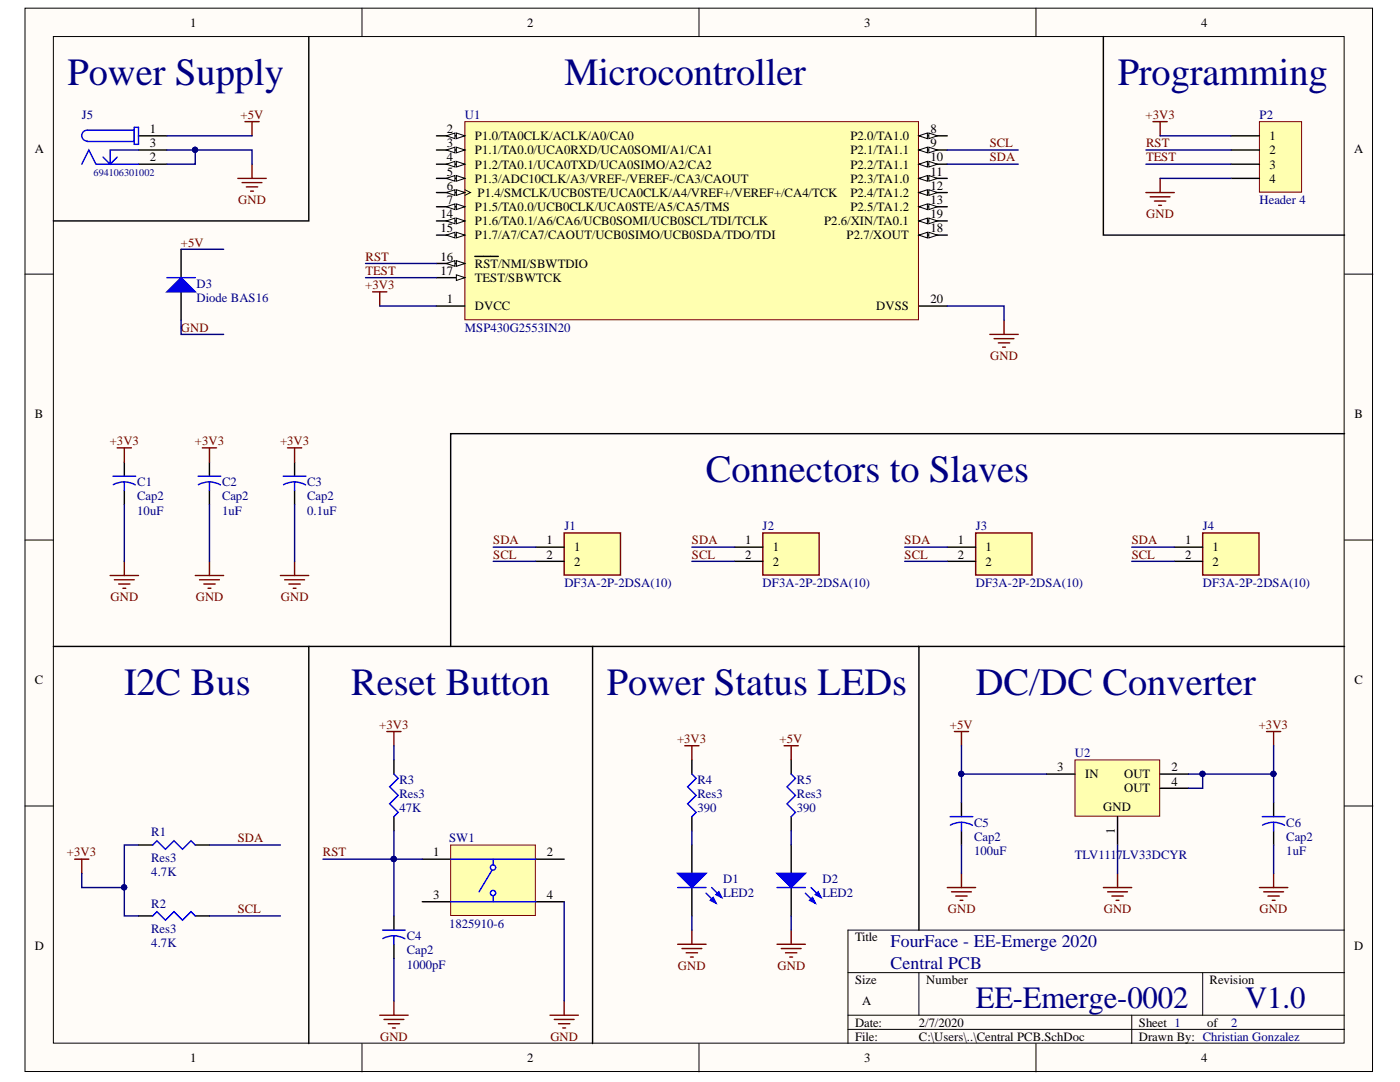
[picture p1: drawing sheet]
<svg xmlns="http://www.w3.org/2000/svg" width="279mm" height="216mm" viewBox="0 0 279 216" stroke-linecap="round" stroke-linejoin="round" font-family="sans-serif">
<defs><g id="words">
<g font-size="7.7" fill="#000080">
<text x="13.4" y="17">Power Supply</text>
<text x="112.6" y="17">Microcontroller</text>
<text x="223.1" y="17">Programming</text>
<text x="140.9" y="96.2">Connectors to Slaves</text>
<text x="24.8" y="138.7">I2C Bus</text>
<text x="70.1" y="138.7">Reset Button</text>
<text x="121.1" y="138.7">Power Status LEDs</text>
<text x="194.7" y="138.7">DC/DC Converter</text>
</g>
<g font-size="6.2" fill="#000080">
<text x="194.7" y="201.2">EE-Emerge-0002</text>
<text x="248.5" y="201.2">V1.0</text>
</g>
<g font-size="3.5" fill="#000080">
<text x="177.7" y="189">FourFace - EE-Emerge 2020</text>
<text x="177.7" y="193.3">Central PCB</text>
</g>
<g font-size="2.5">
<text x="38" y="5.3">1</text>
<text x="105.2" y="5.3">2</text>
<text x="172.5" y="5.3">3</text>
<text x="239.7" y="5.3">4</text>
<text x="29.9" y="26.5">1</text>
<text x="29.9" y="29.4">3</text>
<text x="89.2" y="26.5">2</text>
<text x="89.2" y="29.4">3</text>
<text x="94.8" y="28">P1.0/TA0CLK/ACLK/A0/CA0</text>
<text x="169.7" y="28">P2.0/TA1.0</text>
<text x="185.7" y="26.5">8</text>
<text x="185.7" y="29.4">9</text>
<text x="253.3" y="28">1</text>
<text x="6.9" y="30.4">A</text>
<text x="29.9" y="32.2">2</text>
<text x="89.2" y="32.2">4</text>
<text x="89.2" y="35.1">5</text>
<text x="94.8" y="30.8">P1.1/TA0.0/UCA0RXD/UCA0SOMI/A1/CA1</text>
<text x="94.8" y="33.6">P1.2/TA0.1/UCA0TXD/UCA0SIMO/A2/CA2</text>
<text x="169.7" y="30.8">P2.1/TA1.1</text>
<text x="169.7" y="33.6">P2.2/TA1.1</text>
<text x="185.7" y="32.2">10</text>
<text x="185.7" y="35.1">11</text>
<text x="253.3" y="30.8">2</text>
<text x="253.3" y="33.6">3</text>
<text x="270.2" y="30.4">A</text>
<text x="89.2" y="37.9">6</text>
<text x="89.2" y="40.7">7</text>
<text x="94.8" y="36.4">P1.3/ADC10CLK/A3/VREF-/VEREF-/CA3/CAOUT</text>
<text x="95.3" y="39.3">P1.4/SMCLK/UCB0STE/UCA0CLK/A4/VREF+/VEREF+/CA4/TCK</text>
<text x="169.7" y="36.4">P2.3/TA1.0</text>
<text x="169.7" y="39.3">P2.4/TA1.2</text>
<text x="185.7" y="37.9">12</text>
<text x="185.7" y="40.7">13</text>
<text x="253.3" y="36.4">4</text>
<text x="87.9" y="43.5">14</text>
<text x="87.9" y="46.3">15</text>
<text x="94.8" y="42.1">P1.5/TA0.0/UCB0CLK/UCA0STE/A5/CA5/TMS</text>
<text x="94.8" y="45">P1.6/TA0.1/A6/CA6/UCB0SOMI/UCB0SCL/TDI/TCLK</text>
<text x="94.8" y="47.8">P1.7/A7/CA7/CAOUT/UCB0SIMO/UCB0SDA/TDO/TDI</text>
<text x="164.5" y="45">P2.6/XIN/TA0.1</text>
<text x="168.9" y="47.8">P2.7/XOUT</text>
<text x="169.7" y="42.1">P2.5/TA1.2</text>
<text x="185.7" y="46.3">18</text>
<text x="185.7" y="43.5">19</text>
<text x="87.9" y="52">16</text>
<text x="94.8" y="53.4">RST/NMI/SBWTDIO</text>
<text x="87.9" y="54.9">17</text>
<text x="94.8" y="56.3">TEST/SBWTCK</text>
<text x="89.2" y="60.5">1</text>
<text x="94.8" y="62">DVCC</text>
<text x="174.9" y="62">DVSS</text>
<text x="185.7" y="60.5">20</text>
<text x="6.9" y="83.5">B</text>
<text x="270.3" y="83.5">B</text>
<text x="109.1" y="108.6">1</text>
<text x="109.1" y="111.5">2</text>
<text x="114.6" y="110">1</text>
<text x="114.6" y="112.9">2</text>
<text x="148.7" y="108.6">1</text>
<text x="148.7" y="111.5">2</text>
<text x="154.2" y="110">1</text>
<text x="154.2" y="112.9">2</text>
<text x="191.2" y="108.6">1</text>
<text x="191.2" y="111.5">2</text>
<text x="196.7" y="110">1</text>
<text x="196.7" y="112.9">2</text>
<text x="236.5" y="108.6">1</text>
<text x="236.5" y="111.5">2</text>
<text x="242" y="110">1</text>
<text x="242" y="112.9">2</text>
<text x="6.9" y="136.6">C</text>
<text x="270.3" y="136.6">C</text>
<text x="211" y="153.9">3</text>
<text x="216.5" y="155.3">IN</text>
<text x="224.3" y="155.3">OUT</text>
<text x="233.8" y="153.9">2</text>
<text x="220.2" y="161.8">GND</text>
<text x="224.3" y="158.1">OUT</text>
<text x="233.8" y="156.8">4</text>
<text x="222.5" y="166.5" transform="rotate(-90 222.5 166.5)">1</text>
<text x="86.4" y="170.9">1</text>
<text x="109.2" y="170.9">2</text>
<text x="86.4" y="179.4">3</text>
<text x="109.2" y="179.4">4</text>
<text x="6.9" y="189.6">D</text>
<text x="170.6" y="187.9">Title</text>
<text x="270.2" y="189.6">D</text>
<text x="170.6" y="196.4">Size</text>
<text x="184.8" y="196.4">Number</text>
<text x="241.4" y="196.4">Revision</text>
<text x="172.1" y="200.6">A</text>
<text x="170.6" y="204.9">Date:</text>
<text x="170.6" y="207.6">File:</text>
<text x="183.4" y="204.9">2/7/2020</text>
<text x="183.4" y="207.6">C:\Users\..\Central PCB.SchDoc</text>
<text x="227.3" y="204.9">Sheet 1</text>
<text x="227.3" y="207.6">Drawn By: Christian Gonzalez</text>
<text x="240.9" y="204.9">of</text>
<text x="38" y="211.9">1</text>
<text x="105.2" y="211.9">2</text>
<text x="172.5" y="211.9">3</text>
<text x="239.7" y="211.9">4</text>
</g>
<g font-size="2.5" fill="#000080">
<text x="16.3" y="23.8">J5</text>
<text x="92.8" y="23.8">U1</text>
<text x="251.4" y="23.8">P2</text>
<text x="251.4" y="40.7">Header 4</text>
<text x="39.2" y="57.4">D3</text>
<text x="39.2" y="60.3">Diode BAS16</text>
<text x="92.8" y="66.2">MSP430G2553IN20</text>
<text x="27.4" y="97">C1</text>
<text x="27.4" y="99.8">Cap2</text>
<text x="44.3" y="97">C2</text>
<text x="44.3" y="99.8">Cap2</text>
<text x="61.3" y="97">C3</text>
<text x="61.3" y="99.8">Cap2</text>
<text x="27.4" y="102.7">10uF</text>
<text x="44.3" y="102.7">1uF</text>
<text x="61.3" y="102.7">0.1uF</text>
<text x="112.6" y="105.8">J1</text>
<text x="152.2" y="105.8">J2</text>
<text x="194.7" y="105.8">J3</text>
<text x="240.1" y="105.8">J4</text>
<text x="112.6" y="117.1">DF3A-2P-2DSA(10)</text>
<text x="152.2" y="117.1">DF3A-2P-2DSA(10)</text>
<text x="194.7" y="117.1">DF3A-2P-2DSA(10)</text>
<text x="240.1" y="117.1">DF3A-2P-2DSA(10)</text>
<text x="214.5" y="151.1">U2</text>
<text x="79.7" y="156.4">R3</text>
<text x="79.7" y="159.3">Res3</text>
<text x="139.2" y="156.4">R4</text>
<text x="139.2" y="159.3">Res3</text>
<text x="159.1" y="156.4">R5</text>
<text x="159.1" y="159.3">Res3</text>
<text x="30.2" y="166.9">R1</text>
<text x="79.7" y="162.1">47K</text>
<text x="139.2" y="162.1">390</text>
<text x="159.1" y="162.1">390</text>
<text x="194.4" y="165">C5</text>
<text x="194.4" y="167.8">Cap2</text>
<text x="256.7" y="165">C6</text>
<text x="256.7" y="167.8">Cap2</text>
<text x="30.2" y="172">Res3</text>
<text x="89.6" y="168.1">SW1</text>
<text x="194.4" y="170.6">100uF</text>
<text x="214.5" y="171.5">TLV1117LV33DCYR</text>
<text x="256.7" y="170.6">1uF</text>
<text x="30.2" y="174.9">4.7K</text>
<text x="144.3" y="176.3">D1</text>
<text x="144.3" y="179.1">LED2</text>
<text x="164.1" y="176.3">D2</text>
<text x="164.1" y="179.1">LED2</text>
<text x="30.2" y="181.1">R2</text>
<text x="89.6" y="185.1">1825910-6</text>
<text x="30.2" y="189">4.7K</text>
<text x="30.2" y="186.2">Res3</text>
<text x="81.2" y="187.6">C4</text>
<text x="81.2" y="190.4">Cap2</text>
<text x="81.2" y="193.3">1000pF</text>
<text x="245.7" y="204.9">2</text>
</g>
<g font-size="2.5" fill="#800000">
<text x="48" y="23.8">+5V</text>
<text x="228.6" y="23.8">+3V3</text>
<text x="197.5" y="29.4">SCL</text>
<text x="228.7" y="29.4">RST</text>
<text x="197.5" y="32.2">SDA</text>
<text x="228.7" y="32.2">TEST</text>
<text x="47.5" y="40.7">GND</text>
<text x="228.7" y="43.5">GND</text>
<text x="36.1" y="49.2">+5V</text>
<text x="73" y="52">RST</text>
<text x="72.9" y="57.6">+3V3</text>
<text x="73" y="54.9">TEST</text>
<text x="36.1" y="66.2">GND</text>
<text x="197.6" y="71.8">GND</text>
<text x="21.9" y="88.8">+3V3</text>
<text x="38.9" y="88.8">+3V3</text>
<text x="55.9" y="88.8">+3V3</text>
<text x="98.4" y="108.6">SDA</text>
<text x="98.4" y="111.5">SCL</text>
<text x="138.1" y="108.6">SDA</text>
<text x="138.1" y="111.5">SCL</text>
<text x="180.5" y="108.6">SDA</text>
<text x="180.5" y="111.5">SCL</text>
<text x="225.8" y="108.6">SDA</text>
<text x="225.8" y="111.5">SCL</text>
<text x="22.1" y="119.9">GND</text>
<text x="39.1" y="119.9">GND</text>
<text x="56.1" y="119.9">GND</text>
<text x="75.7" y="145.4">+3V3</text>
<text x="135.1" y="148.2">+3V3</text>
<text x="155.6" y="148.2">+5V</text>
<text x="189.6" y="145.4">+5V</text>
<text x="251.2" y="145.4">+3V3</text>
<text x="13.4" y="170.9">+3V3</text>
<text x="47.4" y="168.1">SDA</text>
<text x="64.4" y="170.9">RST</text>
<text x="47.4" y="182.2">SCL</text>
<text x="189.2" y="182.2">GND</text>
<text x="220.3" y="182.2">GND</text>
<text x="251.4" y="182.2">GND</text>
<text x="135.3" y="193.5">GND</text>
<text x="155.2" y="193.5">GND</text>
<text x="75.8" y="207.6">GND</text>
<text x="109.8" y="207.6">GND</text>
</g>
<text font-size="2" fill="#000080" x="18.7" y="35.2">694106301002</text>
</g></defs>
<g fill="#fffcf8" stroke="#000" stroke-width=".2">
<path d="M5 1.6h268.9v212.2h-268.9z"/>
<path d="M10.7 7.3h257.6v200.8h-257.6z"/>
</g>
<g fill="none" stroke="#000" stroke-width=".2">
<path d="M72.2 1.6v5.7M139.5 1.6v5.7M206.7 1.6v5.7M5 54.7h5.7M268.3 54.7h5.7M5 107.8h5.7M268.3 107.8h5.7M5 160.8h5.7M268.3 160.8h5.7M169.2 194.1h99.1M183.4 194.1v8.5M240 194.1v8.5"/>
<path d="M268.3 185.6h-99.1v22.6M72.2 208.2v5.7M139.5 208.2v5.7M169.2 202.6h99.1M169.2 205.4h99.1M206.7 208.2v5.7M225.9 202.6v5.6"/>
</g>
<path d="M197.5 66.7h5.7M198.4 67.6h4M199.2 68.4h2.3M200.1 69.3h.6M200.4 63.9v2.8" fill="none" stroke="#800000" stroke-width=".28"/>
<path d="M92.8 24.3h90.5v39.5h-90.5z" fill="#ffffb0" stroke="#800000" stroke-width=".2"/>
<path d="M87.1 27.1h5.7M87.1 61.1h5.7" fill="none" stroke="#000" stroke-width=".28"/>
<path d="M91.1 26.5l1.7 .6-1.7 .6z" fill="#fffcf8"/>
<path d="M91.1 26.5l1.7 .6-1.7 .6z" fill="none" stroke="#000" stroke-width=".2"/>
<path d="M89.1 27.1l1.7-.6v1.2z" fill="#fffcf8"/>
<path d="M89.1 27.1l1.7-.6v1.2z" fill="none" stroke="#000" stroke-width=".2"/>
<path d="M87.1 29.9h5.7" fill="none" stroke="#000" stroke-width=".28"/>
<path d="M91.1 29.4l1.7 .5-1.7 .6z" fill="#fffcf8"/>
<path d="M91.1 29.4l1.7 .5-1.7 .6z" fill="none" stroke="#000" stroke-width=".2"/>
<path d="M89.1 29.9l1.7-.5v1.1z" fill="#fffcf8"/>
<path d="M89.1 29.9l1.7-.5v1.1z" fill="none" stroke="#000" stroke-width=".2"/>
<path d="M87.1 32.8h5.7" fill="none" stroke="#000" stroke-width=".28"/>
<path d="M91.1 32.2l1.7 .6-1.7 .5z" fill="#fffcf8"/>
<path d="M91.1 32.2l1.7 .6-1.7 .5z" fill="none" stroke="#000" stroke-width=".2"/>
<path d="M89.1 32.8l1.7-.6v1.1z" fill="#fffcf8"/>
<path d="M89.1 32.8l1.7-.6v1.1z" fill="none" stroke="#000" stroke-width=".2"/>
<path d="M87.1 35.6h5.7" fill="none" stroke="#000" stroke-width=".28"/>
<path d="M91.1 35l1.7 .6-1.7 .6z" fill="#fffcf8"/>
<path d="M91.1 35l1.7 .6-1.7 .6z" fill="none" stroke="#000" stroke-width=".2"/>
<path d="M89.1 35.6l1.7-.6v1.2z" fill="#fffcf8"/>
<path d="M89.1 35.6l1.7-.6v1.2zM92.8 37.9l1.1 .5-1.1 .6" fill="none" stroke="#000" stroke-width=".2"/>
<path d="M87.1 38.4h5.7" fill="none" stroke="#000" stroke-width=".28"/>
<path d="M91.1 37.9l1.7 .5-1.7 .6z" fill="#fffcf8"/>
<path d="M91.1 37.9l1.7 .5-1.7 .6z" fill="none" stroke="#000" stroke-width=".2"/>
<path d="M89.1 38.4l1.7-.5v1.1z" fill="#fffcf8"/>
<path d="M89.1 38.4l1.7-.5v1.1z" fill="none" stroke="#000" stroke-width=".2"/>
<path d="M87.1 41.3h5.7" fill="none" stroke="#000" stroke-width=".28"/>
<path d="M91.1 40.7l1.7 .6-1.7 .5z" fill="#fffcf8"/>
<path d="M91.1 40.7l1.7 .6-1.7 .5z" fill="none" stroke="#000" stroke-width=".2"/>
<path d="M89.1 41.3l1.7-.6v1.1z" fill="#fffcf8"/>
<path d="M89.1 41.3l1.7-.6v1.1z" fill="none" stroke="#000" stroke-width=".2"/>
<path d="M183.4 27.1h5.6" fill="none" stroke="#000" stroke-width=".28"/>
<path d="M183.4 27.1l1.7-.6v1.2z" fill="#fffcf8"/>
<path d="M183.4 27.1l1.7-.6v1.2z" fill="none" stroke="#000" stroke-width=".2"/>
<path d="M185.4 26.5l1.7 .6-1.7 .6z" fill="#fffcf8"/>
<path d="M185.4 26.5l1.7 .6-1.7 .6z" fill="none" stroke="#000" stroke-width=".2"/>
<path d="M183.4 29.9h5.6" fill="none" stroke="#000" stroke-width=".28"/>
<path d="M183.4 29.9l1.7-.5v1.1z" fill="#fffcf8"/>
<path d="M183.4 29.9l1.7-.5v1.1z" fill="none" stroke="#000" stroke-width=".2"/>
<path d="M185.4 29.4l1.7 .5-1.7 .6z" fill="#fffcf8"/>
<path d="M185.4 29.4l1.7 .5-1.7 .6z" fill="none" stroke="#000" stroke-width=".2"/>
<path d="M183.4 32.8h5.6" fill="none" stroke="#000" stroke-width=".28"/>
<path d="M183.4 32.8l1.7-.6v1.1z" fill="#fffcf8"/>
<path d="M183.4 32.8l1.7-.6v1.1z" fill="none" stroke="#000" stroke-width=".2"/>
<path d="M185.4 32.2l1.7 .6-1.7 .5z" fill="#fffcf8"/>
<path d="M185.4 32.2l1.7 .6-1.7 .5z" fill="none" stroke="#000" stroke-width=".2"/>
<path d="M183.4 35.6h5.6" fill="none" stroke="#000" stroke-width=".28"/>
<path d="M183.4 35.6l1.7-.6v1.2z" fill="#fffcf8"/>
<path d="M183.4 35.6l1.7-.6v1.2z" fill="none" stroke="#000" stroke-width=".2"/>
<path d="M185.4 35l1.7 .6-1.7 .6z" fill="#fffcf8"/>
<path d="M185.4 35l1.7 .6-1.7 .6z" fill="none" stroke="#000" stroke-width=".2"/>
<path d="M183.4 38.4h5.6" fill="none" stroke="#000" stroke-width=".28"/>
<path d="M183.4 38.4l1.7-.5v1.1z" fill="#fffcf8"/>
<path d="M183.4 38.4l1.7-.5v1.1z" fill="none" stroke="#000" stroke-width=".2"/>
<path d="M185.4 37.9l1.7 .5-1.7 .6z" fill="#fffcf8"/>
<path d="M185.4 37.9l1.7 .5-1.7 .6z" fill="none" stroke="#000" stroke-width=".2"/>
<path d="M183.4 41.3h5.6" fill="none" stroke="#000" stroke-width=".28"/>
<path d="M183.4 41.3l1.7-.6v1.1z" fill="#fffcf8"/>
<path d="M183.4 41.3l1.7-.6v1.1z" fill="none" stroke="#000" stroke-width=".2"/>
<path d="M185.4 40.7l1.7 .6-1.7 .5z" fill="#fffcf8"/>
<path d="M185.4 40.7l1.7 .6-1.7 .5z" fill="none" stroke="#000" stroke-width=".2"/>
<path d="M87.1 44.1h5.7" fill="none" stroke="#000" stroke-width=".28"/>
<path d="M91.1 43.5l1.7 .6-1.7 .5z" fill="#fffcf8"/>
<path d="M91.1 43.5l1.7 .6-1.7 .5z" fill="none" stroke="#000" stroke-width=".2"/>
<path d="M89.1 44.1l1.7-.6v1.1z" fill="#fffcf8"/>
<path d="M89.1 44.1l1.7-.6v1.1z" fill="none" stroke="#000" stroke-width=".2"/>
<path d="M87.1 46.9h5.7" fill="none" stroke="#000" stroke-width=".28"/>
<path d="M91.1 46.3l1.7 .6-1.7 .6z" fill="#fffcf8"/>
<path d="M91.1 46.3l1.7 .6-1.7 .6z" fill="none" stroke="#000" stroke-width=".2"/>
<path d="M89.1 46.9l1.7-.6v1.2z" fill="#fffcf8"/>
<path d="M89.1 46.9l1.7-.6v1.2z" fill="none" stroke="#000" stroke-width=".2"/>
<path d="M87.1 52.6h5.7" fill="none" stroke="#000" stroke-width=".28"/>
<path d="M91.1 52l1.7 .6-1.7 .5z" fill="#fffcf8"/>
<path d="M91.1 52l1.7 .6-1.7 .5z" fill="none" stroke="#000" stroke-width=".2"/>
<path d="M89.1 52.6l1.7-.6v1.1z" fill="#fffcf8"/>
<path d="M89.1 52.6l1.7-.6v1.1z" fill="none" stroke="#000" stroke-width=".2"/>
<path d="M87.1 55.4h5.7M94.8 51.2h4.7" fill="none" stroke="#000" stroke-width=".28"/>
<path d="M91.1 54.8l1.7 .6-1.7 .6z" fill="#fffcf8"/>
<path d="M91.1 54.8l1.7 .6-1.7 .6z" fill="none" stroke="#000" stroke-width=".2"/>
<path d="M183.4 46.9h5.6" fill="none" stroke="#000" stroke-width=".28"/>
<path d="M183.4 46.9l1.7-.6v1.2z" fill="#fffcf8"/>
<path d="M183.4 46.9l1.7-.6v1.2z" fill="none" stroke="#000" stroke-width=".2"/>
<path d="M185.4 46.3l1.7 .6-1.7 .6z" fill="#fffcf8"/>
<path d="M185.4 46.3l1.7 .6-1.7 .6z" fill="none" stroke="#000" stroke-width=".2"/>
<path d="M183.4 44.1h5.6" fill="none" stroke="#000" stroke-width=".28"/>
<path d="M183.4 44.1l1.7-.6v1.1z" fill="#fffcf8"/>
<path d="M183.4 44.1l1.7-.6v1.1z" fill="none" stroke="#000" stroke-width=".2"/>
<path d="M185.4 43.5l1.7 .6-1.7 .5z" fill="#fffcf8"/>
<path d="M185.4 43.5l1.7 .6-1.7 .5z" fill="none" stroke="#000" stroke-width=".2"/>
<g fill="none" stroke="#000" stroke-width=".28">
<path d="M183.4 61.1h5.6M10.7 129h50.9v79.2M61.6 129h56.7v79.2M268.3 129h-84.9v56.6M78.6 151.6v2.9M27.6 168.6h2.9M39 168.6h2.8M78.6 162.9v2.9M191.9 160.1v2.8M191.9 165.8v2.8M254.2 160.1v2.8M254.2 165.8v2.8"/>
<path d="M27.6 182.8h2.9M39 182.8h2.8M78.6 182.8v2.8M78.6 188.4v2.9"/>
</g>
<g fill="none" stroke="#800000" stroke-width=".28">
<path d="M74.4 58.2h2.8M75.8 58.2v2.9M77.2 146h2.8M78.6 146v2.8M190.5 146h2.8M191.9 146v2.8M252.8 146h2.8M254.2 146v2.8M14.9 171.4h2.8M16.3 171.4v2.9M189 177.1h5.7M189.9 177.9h4"/>
<path d="M190.7 178.8h2.3M191.6 179.6h.6M191.9 174.3v2.8M251.3 177.1h5.7M252.2 177.9h4M253 178.8h2.3M253.9 179.6h.6M254.2 174.3v2.8M78.6 199.7v2.9M112.6 199.7v2.9M75.8 202.6h5.6M76.6 203.4h4"/>
<path d="M77.5 204.3h2.2M78.3 205.1h.6M109.8 202.6h5.6M110.6 203.4h4M111.5 204.3h2.2M112.3 205.1h.6"/>
</g>
<g fill="none" stroke="#00f" stroke-width=".28">
<path d="M78.6 154.5l.9 .8-1.7 1.7 1.7 1.7-1.7 1.7 1.7 1.7-.9 .8M30.5 168.6l.8-.8 1.7 1.7 1.7-1.7 1.7 1.7 1.7-1.7 .9 .8M189.6 162.9h4.5M191.9 164.1l1.3 .2 .9 .4M191.9 164.1l-1.4 .2-.8 .3M191.9 164.1v1.7M251.9 162.9h4.5M254.2 164.1l1.3 .2 .9 .4M254.2 164.1l-1.4 .2-.8 .3M254.2 164.1v1.7M30.5 182.8l.8-.9 1.7 1.7 1.7-1.7 1.7 1.7 1.7-1.7 .9 .9M76.3 185.6h4.6"/>
<path d="M78.6 186.7l.9 .1 1.3 .5M78.6 186.7l-.9 .1-1.3 .5M78.6 186.7v1.7"/>
</g>
<path d="M251.3 24.3h8.5v14h-8.5z" fill="#ffffb0" stroke="#800000" stroke-width=".2"/>
<g fill="none" stroke="#000" stroke-width=".28">
<path d="M220.2 7.3v39.6h48.1M245.7 27.1h5.6M245.7 29.9h5.6M245.7 32.8h5.6M245.7 35.6h5.6M24.8 92.2v2.8M24.8 97.9v2.8M41.8 92.2v2.8M41.8 97.9v2.8M58.8 92.2v2.8M58.8 97.9v2.8M138.1 151.6v2.9"/>
<path d="M157.9 151.6v2.9M138.1 162.9v2.9M138.1 168.6v5.7M138.1 177.1v5.7M157.9 162.9v2.9"/>
</g>
<g fill="none" stroke="#800000" stroke-width=".28">
<path d="M228.7 38.4h5.7M229.5 39.3h4M230.1 24.3h2.8M231.5 24.3v2.8M231.5 35.6v2.8M230.4 40.1h2.3M231.2 41h.6M23.4 89.4h2.8M24.8 89.4v2.8M40.4 89.4h2.8M41.8 89.4v2.8M57.4 89.4h2.8"/>
<path d="M58.8 89.4v2.8M22 114.8h5.6M22.8 115.7h4M23.7 116.5h2.2M24.5 117.4h.6M24.8 112v2.8M39 114.8h5.6M39.8 115.7h4M40.7 116.5h2.2M41.5 117.4h.6M41.8 112v2.8M56 114.8h5.6"/>
<path d="M56.8 115.7h4M57.7 116.5h2.2M58.5 117.4h.6M58.8 112v2.8M136.7 148.8h2.8M138.1 148.8v2.8M156.5 148.8h2.8M157.9 148.8v2.8M135.2 188.4h5.7M136.1 189.3h4M136.9 190.1h2.3M137.8 191h.6"/>
<path d="M138.1 185.6v2.8M155.1 188.4h5.6M155.9 189.3h4M156.8 190.1h2.2M157.6 191h.6M157.9 185.6v2.8"/>
</g>
<g fill="none" stroke="#00f" stroke-width=".28">
<path d="M22.5 95h4.6M24.8 96.2l1.4 .2 .8 .4M24.8 96.2l-1.4 .2-.8 .3M24.8 96.2v1.7M39.5 95h4.6M41.8 96.2l1.4 .2 .8 .4M41.8 96.2l-1.4 .2-.8 .3M41.8 96.2v1.7M56.5 95h4.6M58.8 96.2l1.3 .2 .9 .4M58.8 96.2l-1.4 .2-.8 .3M58.8 96.2v1.7"/>
<path d="M138.1 154.5l.8 .8-1.7 1.7 1.7 1.7-1.7 1.7 1.7 1.7-.8 .8M157.9 154.5l.8 .8-1.6 1.7 1.6 1.7-1.6 1.7 1.6 1.7-.8 .8"/>
</g>
<path d="M135.2 174.3h5.7l-2.8 2.8z" fill="#00f"/>
<path d="M135.2 174.3h5.7l-2.8 2.8zM140.9 178.2l2 2M142 177.1l2 2" fill="none" stroke="#00f" stroke-width=".28"/>
<path d="M141.8 179.6l.5-.5 .6 1.1z" fill="#00f"/>
<path d="M141.8 179.6l.5-.5 .6 1.1z" fill="none" stroke="#00f" stroke-width=".28"/>
<path d="M142.9 178.5l.6-.6 .5 1.2z" fill="#00f"/>
<path d="M135.2 177.1h5.7M142.9 178.5l.6-.6 .5 1.2z" fill="none" stroke="#00f" stroke-width=".28"/>
<path d="M157.9 168.6v5.7M157.9 177.1v5.7" fill="none" stroke="#000" stroke-width=".28"/>
<path d="M155.1 174.3h5.6l-2.8 2.8z" fill="#00f"/>
<path d="M155.1 174.3h5.6l-2.8 2.8zM160.7 178.2l2 2M161.9 177.1l1.9 2" fill="none" stroke="#00f" stroke-width=".28"/>
<path d="M161.6 179.6l.5-.5 .6 1.1z" fill="#00f"/>
<path d="M161.6 179.6l.5-.5 .6 1.1z" fill="none" stroke="#00f" stroke-width=".28"/>
<path d="M162.7 178.5l.6-.6 .5 1.2z" fill="#00f"/>
<path d="M155.1 177.1h5.6M162.7 178.5l.6-.6 .5 1.2z" fill="none" stroke="#00f" stroke-width=".28"/>
<path d="M61.6 7.3v36.8h-50.9M118.3 129h65.1" fill="none" stroke="#000" stroke-width=".28"/>
<path d="M214.5 151.6h16.9v11.3h-16.9z" fill="#ffffb0" stroke="#800000" stroke-width=".2"/>
<path d="M27.6 27.1h5.7M27.6 29.9h5.7M27.6 32.8h5.7M208.9 154.5h5.6M231.5 154.5h5.7M231.5 157.3h5.7M84.3 171.4h5.6M84.3 179.9h5.6M106.9 171.4h5.7M106.9 179.9h5.7M223 162.9v5.7" fill="none" stroke="#000" stroke-width=".28"/>
<path d="M47.5 35.6h5.6M48.3 36.4h4M48.9 24.3h2.8M49.2 37.3h2.2M50 38.1h.6M50.3 24.3v2.8M50.3 32.8v2.8M220.2 177.1h5.7M221 177.9h4M221.9 178.8h2.3M222.7 179.6h.6M223 174.3v2.8" fill="none" stroke="#800000" stroke-width=".28"/>
<path d="M16.3 32.8l1.4-2.9 1.4 2.9h8.5M17.4 28.1a1.09 1.09 0 0 1-1.1-1 1.09 1.09 0 0 1 1.1-1.1h9.4v2.2h-9.4M20.6 31.3l1.4 1.5 1.4-1.5M26.8 25.4h.8v3.4h-.8zM27.6 29.9h-5.6v2.9" fill="none" stroke="#00f" stroke-width=".28"/>
<path d="M89.9 168.6h16.9v14.1h-16.9z" fill="#ffffb0" stroke="#800000" stroke-width=".2"/>
<path d="M89.9 171.4h17M89.9 179.9h17M98.4 178.8v1.1" fill="none" stroke="#00f" stroke-width=".28"/>
<g fill="#fff" stroke="#00f" stroke-width=".28">
<circle cx="98.4" cy="178.2" r=".52"/>
<circle cx="98.4" cy="173.1" r=".52"/>
</g>
<path d="M98.2 173.7l-2.6 4.2M98.4 171.4v1.2" fill="none" stroke="#00f" stroke-width=".28"/>
<path d="M268.3 86.5h-178.4v42.5" fill="none" stroke="#000" stroke-width=".28"/>
<path d="M112.6 106.3h11.2v8.5h-11.2z" fill="#ffffb0" stroke="#800000" stroke-width=".28"/>
<path d="M106.9 109.2h5.7M106.9 112h5.7" fill="none" stroke="#000" stroke-width=".28"/>
<path d="M152.2 106.3h11.3v8.5h-11.3z" fill="#ffffb0" stroke="#800000" stroke-width=".28"/>
<path d="M146.6 109.2h5.6M146.6 112h5.6" fill="none" stroke="#000" stroke-width=".28"/>
<path d="M194.7 106.3h11.3v8.5h-11.3z" fill="#ffffb0" stroke="#800000" stroke-width=".28"/>
<path d="M189 109.2h5.7M189 112h5.7" fill="none" stroke="#000" stroke-width=".28"/>
<path d="M240 106.3h11.3v8.5h-11.3z" fill="#ffffb0" stroke="#800000" stroke-width=".28"/>
<path d="M36.1 49.7v5.7M36.1 58.2v5.7M234.4 109.2h5.6M234.4 112h5.6" fill="none" stroke="#000" stroke-width=".28"/>
<path d="M33.3 58.2l2.8-2.8 2.9 2.8z" fill="#00f"/>
<path d="M33.3 58.2l2.8-2.8 2.9 2.8zM33.3 55.4h5.7" fill="none" stroke="#00f" stroke-width=".28"/>
<g fill="none" stroke="#000080" stroke-width=".28">
<path d="M33.3 29.9h17v2.9M33.3 27.1h17M39 29.9v2.9h-5.7M189 29.9h14.2M189 32.8h14.2M228.7 29.9h17M228.7 32.8h17M231.5 35.6h14.2M231.5 27.1h14.2M36.1 49.7h8.5M72.9 52.6h14.2M72.9 55.4h14.2"/>
<path d="M36.1 63.9v2.8h8.5M75.8 61.1h11.3M189 61.1h11.4v2.8M24.8 100.7v11.3M41.8 100.7v11.3M58.8 100.7v11.3M98.4 109.2h8.5M98.4 112h8.5M138.1 109.2h8.5M138.1 112h8.5M180.6 109.2h8.4M180.6 112h8.4"/>
<path d="M225.9 109.2h8.5M225.9 112h8.5M78.6 148.8v2.8M191.9 148.8v5.7h17M191.9 154.5v5.6M237.2 154.5h2.8v2.8h-2.8M240 154.5h14.2M254.2 148.8v11.3M16.3 174.3v2.8h8.5M27.6 168.6h-2.8v14.2h2.8M41.8 168.6h14.2M78.6 165.8v5.6h-14.1"/>
<path d="M84.3 171.4h-5.7v11.4M112.6 179.9v19.8M138.1 165.8v2.8M157.9 165.8v2.8M191.9 168.6v5.7M223 168.6v5.7M254.2 168.6v5.7M41.8 182.8h14.2M78.6 191.3v8.4M138.1 182.8v2.8M157.9 182.8v2.8"/>
</g>
<g fill="#000080" stroke="#000080" stroke-width=".2">
<circle cx="78.6" cy="171.4" r=".52"/>
<circle cx="24.8" cy="177.1" r=".52"/>
<circle cx="191.8" cy="154.4" r=".52"/>
<circle cx="254.1" cy="154.4" r=".52"/>
<circle cx="240" cy="154.4" r=".52"/>
<circle cx="38.9" cy="29.9" r=".52"/>
</g>
<use href="#words"/>
</svg>
